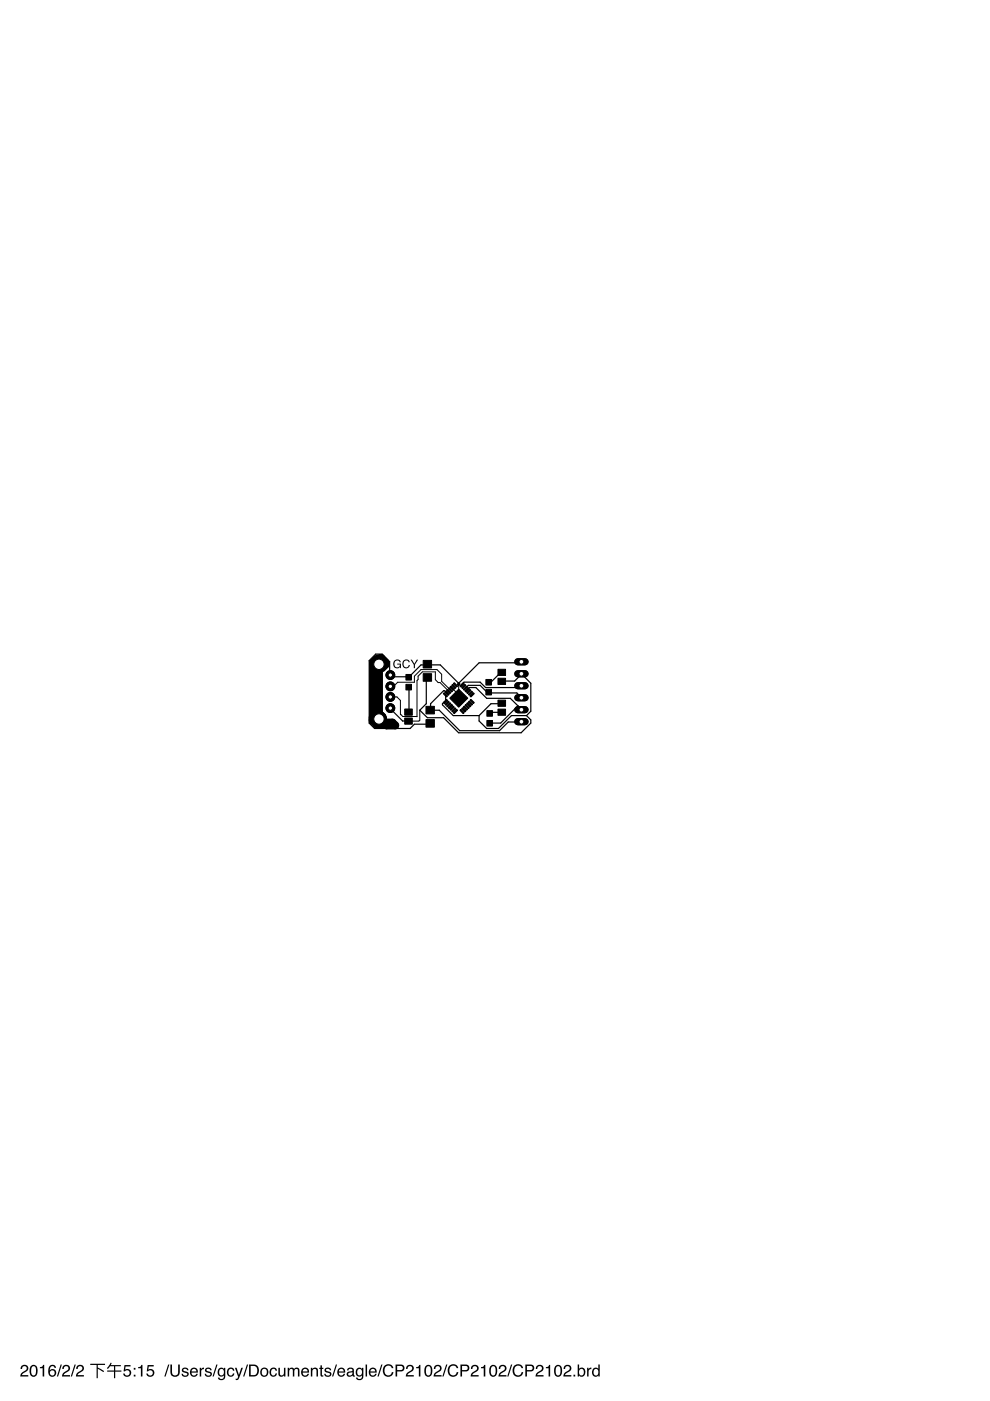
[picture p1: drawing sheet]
<svg xmlns="http://www.w3.org/2000/svg" width="210mm" height="297mm" viewBox="0 0 210 297" stroke-linecap="round" stroke-linejoin="round" font-family="sans-serif">
<g fill="#000">
<path d="M4.6 289.5a.81 .81 0 0 1 1.3 .2 .81 .81 0 0 1-.5 1.2l-.8 .7h1.4v.2h-1.7a1.39 1.39 0 0 1 1.1-1.3 .5 .5 0 0 0 .2-.6 .5 .5 0 0 0-.6-.2 .5 .5 0 0 0-.3 .6h-.3zM6.7 289.5a.91 .91 0 0 1 1 .1 .91 .91 0 0 1 .3 1 .9 .9 0 0 1-.4 1.1 .9 .9 0 0 1-1.2-.2 1.91 1.91 0 0 1 .3-2zM6.8 289.8a1.65 1.65 0 0 0 .1 1.8h.2a1.25 1.25 0 0 0 .2-1.9zM8.5 289.9l.4-.2 .2-.3h.3v2.4h-.4v-1.7h-.5zM10.6 289.5a.73 .73 0 0 1 .8-.1 .73 .73 0 0 1 .5 .6h-.3a.51 .51 0 0 0-.7-.3 .51 .51 0 0 0-.3 .6l-.1 .3a.82 .82 0 0 1 1.3 .1 .82 .82 0 0 1-.3 1.2 .82 .82 0 0 1-1.2-.5v-1.2zM10.6 291.1a.53 .53 0 0 0 1 0 .53 .53 0 0 0-1 0zM12.9 289.3h.2l-.8 2.5h-.2zM13.5 289.5a.81 .81 0 0 1 1.3 .2 .81 .81 0 0 1-.6 1.2l-.7 .7h1.3v.2h-1.7a1.39 1.39 0 0 1 1.1-1.3 .5 .5 0 0 0 .2-.6 .5 .5 0 0 0-.6-.2 .5 .5 0 0 0-.3 .6h-.3zM15.8 289.3h.3l-.8 2.5h-.3zM16.4 289.5a.81 .81 0 0 1 1.3 .2 .81 .81 0 0 1-.5 1.2l-.8 .7h1.4v.2h-1.7a1.39 1.39 0 0 1 1.1-1.3 .5 .5 0 0 0 .2-.6 .5 .5 0 0 0-.6-.2 .5 .5 0 0 0-.3 .6h-.3z"/>
<path d="M19.1 289.1v.3h1.4v2.8h.2v-2l1.2 .7 .2-.2-1.4-.8v-.5h1.6v-.3zM23.4 288.9l-.7 1.2 .2 .2 .4-.6h.9v.9h-1.5v.2h1.5v1.4h.2v-1.4h1.3v-.2h-1.3v-.9h1.2v-.3h-2.1l.2-.4z"/>
<path d="M26.4 289.4h1.3v.3h-1.1l-.1 .7a.85 .85 0 0 1 1.2 .4 .85 .85 0 0 1-.5 1.1 .85 .85 0 0 1-1.1-.7h.3a.55 .55 0 0 0 .9 .3 .55 .55 0 0 0 0-.9 .55 .55 0 0 0-.8 .2l-.3-.1zM28.4 290h.3v.4h-.3zM28.4 291.5h.3v.3h-.3zM29.3 289.9l.5-.2 .2-.3h.2v2.4h-.3v-1.7h-.6zM31.3 289.4h1.3v.3h-1.1l-.1 .7a.85 .85 0 0 1 1.3 .4 .85 .85 0 0 1-.6 1.1 .85 .85 0 0 1-1.1-.7h.4a.55 .55 0 0 0 .8 .3 .55 .55 0 0 0 0-.9 .55 .55 0 0 0-.8 .2l-.3-.1zM35.6 289.3h.3l-.8 2.5h-.3zM36.1 289.3h.4v1.6a.65 .65 0 0 0 .6 .7 .65 .65 0 0 0 .7-.7v-1.6h.3v1.4a1.01 1.01 0 0 1-1 1.2 1.01 1.01 0 0 1-1-1.2zM38.7 290.1a.74 .74 0 0 1 1.3 .4h-.3a.39 .39 0 0 0-.4-.3 .39 .39 0 0 0-.4 .4l.2 .1a.79 .79 0 0 1 .9 .8 .8 .8 0 0 1-.8 .4 .8 .8 0 0 1-.7-.6h.3a.45 .45 0 0 0 .4 .4 .45 .45 0 0 0 .5-.5h-.1a.93 .93 0 0 1-1-.8zM40.5 290.2a.85 .85 0 0 1 1-.1 .85 .85 0 0 1 .5 .9h-1.4a.53 .53 0 0 0 .4 .6 .53 .53 0 0 0 .6-.3h.3a.9 .9 0 0 1-1.3 .5 .9 .9 0 0 1-.2-1.4zM40.8 290.4l-.2 .4h1l-.3-.5zM42.3 290h.3v.3l.4-.3h.2v.3a.5 .5 0 0 0-.5 .5v1h-.4zM43.6 290.1a.74 .74 0 0 1 1.3 .4h-.3a.39 .39 0 0 0-.4-.3 .39 .39 0 0 0-.4 .4l.2 .1a.79 .79 0 0 1 .9 .8 .8 .8 0 0 1-.8 .4 .8 .8 0 0 1-.7-.6h.3a.45 .45 0 0 0 .5 .4 .45 .45 0 0 0 .4-.5h-.1a.93 .93 0 0 1-1-.8zM45.9 289.3h.2l-.8 2.5h-.2zM46.4 290.2l.5-.2 .6 .2v-.2h.3v1.7a.81 .81 0 0 1-.6 .9 .81 .81 0 0 1-1-.5h.3a.53 .53 0 0 0 .7 .2 .53 .53 0 0 0 .3-.7 .8 .8 0 0 1-1.1 .1 .8 .8 0 0 1-.2-1zM46.6 290.4a.65 .65 0 0 0-.1 .8 .65 .65 0 0 0 .8 .3 .64 .64 0 0 0 .2-.9 .64 .64 0 0 0-.9-.2zM48.3 290.2a.76 .76 0 0 1 .9-.2 .76 .76 0 0 1 .5 .6h-.3a.51 .51 0 0 0-.7-.3 .51 .51 0 0 0-.3 .7 .49 .49 0 0 0 .4 .6 .49 .49 0 0 0 .6-.4h.3a.83 .83 0 0 1-1.1 .7 .83 .83 0 0 1-.5-1.2zM49.8 290h.4l.5 1.5 .5-1.5h.3l-.7 2a.61 .61 0 0 1-.8 .6v-.3h.3l.2-.4zM52.3 289.3h.3l-.8 2.5h-.3zM53.2 289.6v2h.6a.99 .99 0 0 0 .8-1 .99 .99 0 0 0-.8-1zM52.8 289.3h1a1.29 1.29 0 0 1 1.1 1.3 1.29 1.29 0 0 1-1.1 1.2h-1zM55.7 290.3a.66 .66 0 0 0-.2 .9 .66 .66 0 0 0 1 .2 .67 .67 0 0 0 .1-.8 .67 .67 0 0 0-.9-.3zM55.4 290.2a.92 .92 0 0 1 1.3 .1 .92 .92 0 0 1-.1 1.3 .92 .92 0 0 1-1.2 .1l-.2-.7zM57.4 290.2a.76 .76 0 0 1 .8-.2 .76 .76 0 0 1 .5 .6h-.3a.51 .51 0 0 0-.7-.3 .51 .51 0 0 0-.2 .7 .49 .49 0 0 0 .3 .6 .49 .49 0 0 0 .6-.4h.3a.83 .83 0 0 1-1.1 .7 .83 .83 0 0 1-.4-1.2zM59 290h.3v1.2a.47 .47 0 0 0 .7 .4 .47 .47 0 0 0 .2-.7v-.9h.3v1.8h-.3v-.2a.64 .64 0 0 1-.7 .3 .64 .64 0 0 1-.5-.6zM61 290h.3v.3a.6 .6 0 0 1 1.1-.1 .62 .62 0 0 1 .7-.2 .62 .62 0 0 1 .4 .6v1.2h-.3v-1.2a.4 .4 0 0 0-.5-.4 .4 .4 0 0 0-.3 .6v1h-.3v-1.2a.42 .42 0 0 0-.6-.4 .42 .42 0 0 0-.2 .7v.9h-.3zM64.1 290.2a.85 .85 0 0 1 1-.1 .85 .85 0 0 1 .4 .9h-1.3a.53 .53 0 0 0 .4 .6 .53 .53 0 0 0 .6-.3h.3a.9 .9 0 0 1-1.3 .5 .9 .9 0 0 1-.3-1.4zM64.3 290.4l-.1 .4h1l-.3-.5zM65.9 290h.3v.3a.66 .66 0 0 1 .8-.3 .66 .66 0 0 1 .4 .7v1.1h-.3v-1.1a.46 .46 0 0 0-.6-.4 .46 .46 0 0 0-.3 .6v.9h-.3zM67.9 289.5h.4v.5h.2v.3h-.2v1.2l.2 .1v.2a.44 .44 0 0 1-.6-.3v-1.2h-.2v-.3h.2zM69 290.1a.74 .74 0 0 1 1.2 .4h-.3a.39 .39 0 0 0-.4-.3 .39 .39 0 0 0-.4 .4l.2 .1a.79 .79 0 0 1 1 .8 .8 .8 0 0 1-.9 .4 .8 .8 0 0 1-.7-.6h.3a.45 .45 0 0 0 .5 .4 .45 .45 0 0 0 .4-.5 .93 .93 0 0 1-1.1-.8zM71.2 289.3h.3l-.8 2.5h-.3zM71.7 290.2a.85 .85 0 0 1 1.1-.1 .85 .85 0 0 1 .4 .9h-1.4a.53 .53 0 0 0 .4 .6 .53 .53 0 0 0 .7-.3h.3a.9 .9 0 0 1-1.3 .5 .9 .9 0 0 1-.3-1.4zM72 290.4l-.2 .4h1.1l-.4-.5zM73.8 291.2a.44 .44 0 0 0 .6 .4 .44 .44 0 0 0 .3-.7zM73.7 290.2a.8 .8 0 0 1 1.3 .3v1.1h.2v.3h-.3l-.2-.3a.63 .63 0 0 1-.9 .3 .63 .63 0 0 1 0-1l.9-.3a.42 .42 0 0 0-.4-.4 .42 .42 0 0 0-.4 .4h-.3zM75.6 290.2l.6-.2 .6 .2v-.2h.2v1.7a.81 .81 0 0 1-.6 .9 .81 .81 0 0 1-.9-.5h.3a.53 .53 0 0 0 .7 .2 .53 .53 0 0 0 .2-.7 .8 .8 0 0 1-1 .1 .8 .8 0 0 1-.3-1zM75.9 290.4a.65 .65 0 0 0-.2 .8 .65 .65 0 0 0 .9 .3 .64 .64 0 0 0 .2-.9 .64 .64 0 0 0-.9-.2zM77.5 289.3h.3v2.5h-.3zM78.4 290.2a.85 .85 0 0 1 1.1-.1 .85 .85 0 0 1 .4 .9h-1.4a.53 .53 0 0 0 .4 .6 .53 .53 0 0 0 .6-.3h.4a.9 .9 0 0 1-1.3 .5 .9 .9 0 0 1-.3-1.4zM78.7 290.4l-.2 .4h1.1l-.4-.5zM80.8 289.3h.3l-.8 2.5h-.3zM81.5 289.6a1.1 1.1 0 0 1 1.1-.4 1.1 1.1 0 0 1 .8 .9h-.3a.82 .82 0 0 0-1.1-.5 .82 .82 0 0 0-.5 1 .8 .8 0 0 0 .6 1 .8 .8 0 0 0 1-.7h.3a1.17 1.17 0 0 1-1.5 1 1.17 1.17 0 0 1-.7-1.6zM83.9 289.3h1.1a.73 .73 0 0 1 .8 .7 .73 .73 0 0 1-.8 .8h-.8v1h-.3zM84.2 289.6v.9h.7a.45 .45 0 0 0 .5-.5 .45 .45 0 0 0-.5-.4zM86.4 289.5a.81 .81 0 0 1 1.3 .2 .81 .81 0 0 1-.6 1.2l-.7 .7h1.3v.2h-1.7a1.39 1.39 0 0 1 1.1-1.3 .5 .5 0 0 0 .2-.6 .5 .5 0 0 0-.6-.2 .5 .5 0 0 0-.3 .6h-.3zM88.2 289.9l.5-.2 .2-.3h.2v2.4h-.3v-1.7h-.6zM90.4 289.5a.91 .91 0 0 1 1 .1 .91 .91 0 0 1 .3 1 .9 .9 0 0 1-.4 1.1 .9 .9 0 0 1-1.2-.2 1.91 1.91 0 0 1 .3-2zM90.5 289.8a1.65 1.65 0 0 0 .1 1.8h.2a1.25 1.25 0 0 0 .2-1.9zM92.3 289.5a.81 .81 0 0 1 1.2 .2 .81 .81 0 0 1-.5 1.2l-.7 .7h1.3v.2h-1.7a1.39 1.39 0 0 1 1.1-1.3 .5 .5 0 0 0 .2-.6 .5 .5 0 0 0-.6-.2 .5 .5 0 0 0-.3 .6h-.3zM94.6 289.3h.3l-.9 2.5h-.2zM95.2 289.6a1.1 1.1 0 0 1 1.1-.4 1.1 1.1 0 0 1 .8 .9h-.3a.82 .82 0 0 0-1-.5 .82 .82 0 0 0-.5 1 .8 .8 0 0 0 .6 1 .8 .8 0 0 0 .9-.7h.4a1.17 1.17 0 0 1-1.5 1 1.17 1.17 0 0 1-.8-1.6zM97.6 289.3h1.2a.73 .73 0 0 1 .7 .7 .73 .73 0 0 1-.7 .8h-.8v1h-.4zM98 289.6v.9h.6a.45 .45 0 0 0 .6-.5 .45 .45 0 0 0-.6-.4zM100.1 289.5a.81 .81 0 0 1 1.3 .2 .81 .81 0 0 1-.5 1.2l-.8 .7h1.4v.2h-1.7a1.39 1.39 0 0 1 1.1-1.3 .5 .5 0 0 0 .2-.6 .5 .5 0 0 0-.6-.2 .5 .5 0 0 0-.3 .6h-.4zM102 289.9l.5-.2 .1-.3h.3v2.4h-.3v-1.7h-.6zM104.1 289.5a.91 .91 0 0 1 1.1 .1 .91 .91 0 0 1 .2 1 .9 .9 0 0 1-.3 1.1 .9 .9 0 0 1-1.2-.2 1.91 1.91 0 0 1 .2-2zM104.3 289.8a1.65 1.65 0 0 0 .1 1.8h.2a1.25 1.25 0 0 0 .2-1.9zM106 289.5a.81 .81 0 0 1 1.3 .2 .81 .81 0 0 1-.5 1.2l-.8 .7h1.4v.2h-1.7a1.39 1.39 0 0 1 1.1-1.3 .5 .5 0 0 0 .2-.6 .5 .5 0 0 0-.6-.2 .5 .5 0 0 0-.3 .6h-.4zM108.3 289.3h.3l-.8 2.5h-.3zM109 289.6a1.1 1.1 0 0 1 1.1-.4 1.1 1.1 0 0 1 .8 .9h-.3a.82 .82 0 0 0-1.1-.5 .82 .82 0 0 0-.5 1 .8 .8 0 0 0 .6 1 .8 .8 0 0 0 1-.7h.3a1.17 1.17 0 0 1-1.4 1 1.17 1.17 0 0 1-.8-1.6zM111.4 289.3h1.1a.73 .73 0 0 1 .8 .7 .73 .73 0 0 1-.8 .8h-.8v1h-.3zM111.7 289.6v.9h.7a.45 .45 0 0 0 .5-.5 .45 .45 0 0 0-.5-.4zM113.9 289.5a.81 .81 0 0 1 1.3 .2 .81 .81 0 0 1-.6 1.2l-.7 .7h1.3v.2h-1.7a1.39 1.39 0 0 1 1.1-1.3 .5 .5 0 0 0 .2-.6 .5 .5 0 0 0-.6-.2 .5 .5 0 0 0-.3 .6h-.3zM115.7 289.9l.5-.2 .2-.3h.2v2.4h-.3v-1.7h-.6zM117.9 289.5a.91 .91 0 0 1 1 .1 .91 .91 0 0 1 .3 1 .9 .9 0 0 1-.4 1.1 .9 .9 0 0 1-1.1-.2 1.91 1.91 0 0 1 .2-2zM118 289.8a1.65 1.65 0 0 0 .1 1.8h.2a1.25 1.25 0 0 0 .2-1.9zM119.8 289.5a.81 .81 0 0 1 1.3 .2 .81 .81 0 0 1-.6 1.2l-.7 .7h1.3v.2h-1.7a1.39 1.39 0 0 1 1.1-1.3 .5 .5 0 0 0 .2-.6 .5 .5 0 0 0-.6-.2 .5 .5 0 0 0-.3 .6h-.3zM121.6 291.5h.4v.3h-.4zM122.5 289.3h.3v.9a.81 .81 0 0 1 1.1-.1 .81 .81 0 0 1 .2 1.1 .73 .73 0 0 1-.5 .7 .73 .73 0 0 1-.8-.3v.2h-.3zM122.9 290.4a.64 .64 0 0 0-.1 .9 .64 .64 0 0 0 .9 .1 .65 .65 0 0 0 .1-.8 .65 .65 0 0 0-.9-.2zM124.5 290h.3v.3l.3-.3h.3v.3a.5 .5 0 0 0-.6 .5v1h-.3zM126 290.4a.64 .64 0 0 0-.1 .9 .64 .64 0 0 0 .8 .2 .64 .64 0 0 0 .1-.9 .64 .64 0 0 0-.8-.2zM125.9 290.1l.6-.1 .4 .2v-.9h.3v2.5h-.3v-.2a.8 .8 0 0 1-1.1 .2 .8 .8 0 0 1-.3-1.1z"/>
</g>
<circle cx="82.8" cy="143.1" r=".93" fill="#000" stroke="#000" stroke-width=".21"/>
<circle cx="82.8" cy="143.1" r=".47" fill="#fff" stroke="#000" stroke-width=".21"/>
<circle cx="82.8" cy="145.5" r=".93" fill="#000" stroke="#000" stroke-width=".21"/>
<circle cx="82.8" cy="145.5" r=".47" fill="#fff" stroke="#000" stroke-width=".21"/>
<circle cx="82.8" cy="147.8" r=".93" fill="#000" stroke="#000" stroke-width=".21"/>
<circle cx="82.8" cy="147.8" r=".47" fill="#fff" stroke="#000" stroke-width=".21"/>
<circle cx="82.8" cy="150.1" r=".93" fill="#000" stroke="#000" stroke-width=".21"/>
<circle cx="82.8" cy="150.1" r=".47" fill="#fff" stroke="#000" stroke-width=".21"/>
<circle cx="80.3" cy="152.4" r="1.61" fill="#000" stroke="#000" stroke-width=".21"/>
<circle cx="80.3" cy="152.4" r="1.1" fill="#fff" stroke="#000" stroke-width=".21"/>
<circle cx="80.3" cy="140.8" r="1.61" fill="#000" stroke="#000" stroke-width=".21"/>
<circle cx="80.3" cy="140.8" r="1.1" fill="#fff" stroke="#000" stroke-width=".21"/>
<path d="M109.8 140.3h1.5" fill="none" stroke="#000" stroke-width="1.5"/>
<circle cx="110.6" cy="140.3" r=".51" fill="#fff" stroke="#000" stroke-width=".21"/>
<path d="M109.8 142.9h1.5" fill="none" stroke="#000" stroke-width="1.5"/>
<circle cx="110.6" cy="142.9" r=".51" fill="#fff" stroke="#000" stroke-width=".21"/>
<path d="M109.8 145.4h1.5" fill="none" stroke="#000" stroke-width="1.5"/>
<circle cx="110.6" cy="145.4" r=".51" fill="#fff" stroke="#000" stroke-width=".21"/>
<path d="M109.8 147.9h1.5" fill="none" stroke="#000" stroke-width="1.5"/>
<circle cx="110.6" cy="147.9" r=".51" fill="#fff" stroke="#000" stroke-width=".21"/>
<path d="M109.8 150.5h1.5" fill="none" stroke="#000" stroke-width="1.5"/>
<circle cx="110.6" cy="150.5" r=".51" fill="#fff" stroke="#000" stroke-width=".21"/>
<path d="M109.8 153h1.5" fill="none" stroke="#000" stroke-width="1.5"/>
<circle cx="110.6" cy="153" r=".51" fill="#fff" stroke="#000" stroke-width=".21"/>
<path d="M83.6 140.1a.8 .8 0 0 1 1.4 .3h-.3a.65 .65 0 0 0-.9-.2 .65 .65 0 0 0-.1 1 .57 .57 0 0 0 .6 .3 .57 .57 0 0 0 .5-.6h-.6v-.2h.8v1h-.1l-.1-.3a.88 .88 0 0 1-1.2 .1 .88 .88 0 0 1-.1-1.2zM85.5 140.1a.78 .78 0 0 1 .8-.3 .78 .78 0 0 1 .6 .6h-.3a.61 .61 0 0 0-.8-.3 .61 .61 0 0 0-.2 .9 .55 .55 0 0 0 .5 .5 .55 .55 0 0 0 .6-.5h.2a.83 .83 0 0 1-1.1 .7 .83 .83 0 0 1-.5-1.2zM87.1 139.9h.2l.6 .8 .5-.8h.2l-.6 1v.8h-.3v-.8z" fill="#000"/>
<g fill="#000" stroke="#000" stroke-width=".21">
<path d="M85.8 150.3h1.6v1.3h-1.6zM85.8 152.2h1.6v1.3h-1.6zM86.1 143h1.1v1.2h-1.1zM86.1 145.1h1.1v1.2h-1.1zM89.7 142.8h1.8v1.6h-1.8zM89.7 140h1.8v1.6h-1.8zM90.3 149.8h1.8v1.6h-1.8zM90.3 152.6h1.8v1.6h-1.8zM94 147.1l.2-.2 .7 .7-.2 .2zM94 149l.7-.7 .2 .2-.7 .7zM94.3 146.7l.3-.2 .6 .7-.2 .2zM94.3 149.3l.7-.7 .2 .2-.6 .7z"/>
<path d="M94.7 146.4l.2-.2 .7 .7-.2 .2zM95.4 149l.2 .2-.7 .7-.2-.2zM95 146l.2-.2 .8 .7-.2 .2zM95.8 149.3l.2 .2-.8 .8-.2-.2zM95.4 145.7l.2-.2 .7 .7-.2 .2zM95.4 150.4l.7-.7 .2 .2-.7 .7zM95.8 145.3l.2-.2 .7 .7-.2 .2zM95.8 150.7l.7-.6 .2 .2-.7 .7zM96.1 144.9l.2-.2 .7 .8-.2 .2zM96.8 150.4l.2 .2-.7 .7-.2-.2zM95.4 148l1.9-1.9 1.9 1.9-1.9 1.9zM97.3 144.7l.3 .4-.3 .3-.3-.3z"/>
<path d="M98.2 144.7l.2 .2-.7 .8-.2-.2zM97.7 150.4l.7 .7-.2 .2-.7-.7zM97.9 145.8l.7-.7 .2 .2-.7 .7zM98.1 150.1l.7 .6-.2 .3-.7-.7zM98.2 146.2l.7-.7 .2 .2-.7 .7zM98.2 149.9l.2-.2 .7 .7-.2 .2zM98.6 146.5l.7-.7 .2 .2-.7 .7zM98.8 149.3l.7 .8-.2 .2-.7-.8zM98.9 146.9l.7-.7 .2 .2-.7 .7zM99.1 149l.7 .7-.2 .2-.7-.7zM99.3 147.2l.7-.7 .2 .2-.7 .7zM99.5 148.6l.7 .7-.2 .2-.7-.7z"/>
<path d="M99.6 147.6l.8-.7 .2 .2-.8 .7zM99.6 148.5l.2-.2 .8 .7-.2 .2zM103 146.2h1.2v1.1h-1.2zM103 144.1h1.2v1.1h-1.2zM103.2 152.8h1.2v1.1h-1.2zM103.2 150.7h1.2v1.1h-1.2zM105.6 141.9h1.6v1.3h-1.6zM105.6 143.8h1.6v1.3h-1.6zM105.6 150.3h1.6v1.4h-1.6zM105.6 148.4h1.6v1.4h-1.6z"/>
</g>
<g fill="none" stroke="#000" stroke-width=".25">
<path d="M82.8 150.1l2.6 2.8h1.3M86.7 143.6l-3.6-.1-.5-.5v-2.7l-1.6-1.6h-1.3l-1.4 1.4v13.2l1.1 1.2h7.6l.9-1h3.2l.1-.1M86.7 143.6l2.6-2.6h1.1l.2-.2v.2h2.7l3.9 3.9M86.7 145.7l-.1 5.3M86.7 143.5v.1M90.6 143.6l-.2 .1v5.5l-1.4 1.4 1.6 1.6h3.4l3.2 3.2h13.3l2-2.1v-.7l-.9-.9M94.4 147.3v1.4l-.6 .5v.2l2.3 2.3h5.5M94.8 147l-.5-.5h-.3l-2.7 2.7-.1 1.4h1.9l4.4 4.3h8.4l1.9-1.8 2.8-.1M97.2 144.9l.1 .2M98 145.2l-.1-.1 .5-.5h3.4l1.2 1.2h7.3l.3-.4M98.7 145.9l.6-.6h2.5l1.6 1.6 .2-.2v.2h6l1 1M99 146.3l.5-.5h1.4l2.3 2.3h5l1.6 1.5"/>
<path d="M101.6 151.7v1.2l1.6 1.6h2.5l2.7-2.8h3.2M103.6 144.6v.1M106.4 151h-2.5l-.1 .3M106.4 142.6v-.3l-2.3 2.3h-.5M106.4 149.1l-2.3 .1-2.5 2.5M106.4 151h.1M106.4 144.5l2.7-.1 1.5-1.5 1.9 2v5.9l-.9 .9M109.8 149.6l.8 .9M109.8 149.6l-3.6 3.7-2.4 .1M110.6 140.3l-.1 .2h-8.9l-4.4 4.4"/>
</g>
<path d="M82.8 145.5h.7l.8-.8h3.6v-1.3l1.4-1.4h3.3l1 1v1.5l1.9 1.8M89 150.6v2.1l-.2 .2h-2.2M95.1 146.6l-1.8-1.9h-.4l-.6-.6v-1.6h-2.7l-1 .9v.7l-.2 .2v7.7l-3-.1-.5-.4v-3l-.7-.7h-1.4M97.3 145.1v2.9v-.7l-1.4-1.4" fill="none" stroke="#000" stroke-width=".21"/>
<path d="M80 139.6l-.9 .9v11.1M80.2 142.5l.1 8.5M81 141.7l.7-.8v-.4l-1-1-.4 .4v11.9l.7 .7v1.2l-1.1-.1-.9-.8v-.7M82 153.2h1.2l.6 .6-1.9-.1" fill="none" stroke="#000" stroke-width="1.7"/>
<circle cx="82.8" cy="143.1" r=".93" fill="#000" stroke="#000" stroke-width=".21"/>
<circle cx="82.8" cy="143.1" r=".47" fill="#fff" stroke="#000" stroke-width=".21"/>
<circle cx="82.8" cy="145.5" r=".93" fill="#000" stroke="#000" stroke-width=".21"/>
<circle cx="82.8" cy="145.5" r=".47" fill="#fff" stroke="#000" stroke-width=".21"/>
<circle cx="82.8" cy="147.8" r=".93" fill="#000" stroke="#000" stroke-width=".21"/>
<circle cx="82.8" cy="147.8" r=".47" fill="#fff" stroke="#000" stroke-width=".21"/>
<circle cx="82.8" cy="150.1" r=".93" fill="#000" stroke="#000" stroke-width=".21"/>
<circle cx="82.8" cy="150.1" r=".47" fill="#fff" stroke="#000" stroke-width=".21"/>
<circle cx="80.3" cy="152.4" r="1.61" fill="#000" stroke="#000" stroke-width=".21"/>
<circle cx="80.3" cy="152.4" r="1.1" fill="#fff" stroke="#000" stroke-width=".21"/>
<circle cx="80.3" cy="140.8" r="1.61" fill="#000" stroke="#000" stroke-width=".21"/>
<circle cx="80.3" cy="140.8" r="1.1" fill="#fff" stroke="#000" stroke-width=".21"/>
<path d="M109.8 140.3h1.5" fill="none" stroke="#000" stroke-width="1.5"/>
<circle cx="110.6" cy="140.3" r=".51" fill="#fff" stroke="#000" stroke-width=".21"/>
<path d="M109.8 142.9h1.5" fill="none" stroke="#000" stroke-width="1.5"/>
<circle cx="110.6" cy="142.9" r=".51" fill="#fff" stroke="#000" stroke-width=".21"/>
<path d="M109.8 145.4h1.5" fill="none" stroke="#000" stroke-width="1.5"/>
<circle cx="110.6" cy="145.4" r=".51" fill="#fff" stroke="#000" stroke-width=".21"/>
<path d="M109.8 147.9h1.5" fill="none" stroke="#000" stroke-width="1.5"/>
<circle cx="110.6" cy="147.9" r=".51" fill="#fff" stroke="#000" stroke-width=".21"/>
<path d="M109.8 150.5h1.5" fill="none" stroke="#000" stroke-width="1.5"/>
<circle cx="110.6" cy="150.5" r=".51" fill="#fff" stroke="#000" stroke-width=".21"/>
<path d="M109.8 153h1.5" fill="none" stroke="#000" stroke-width="1.5"/>
<circle cx="110.6" cy="153" r=".51" fill="#fff" stroke="#000" stroke-width=".21"/>
</svg>
